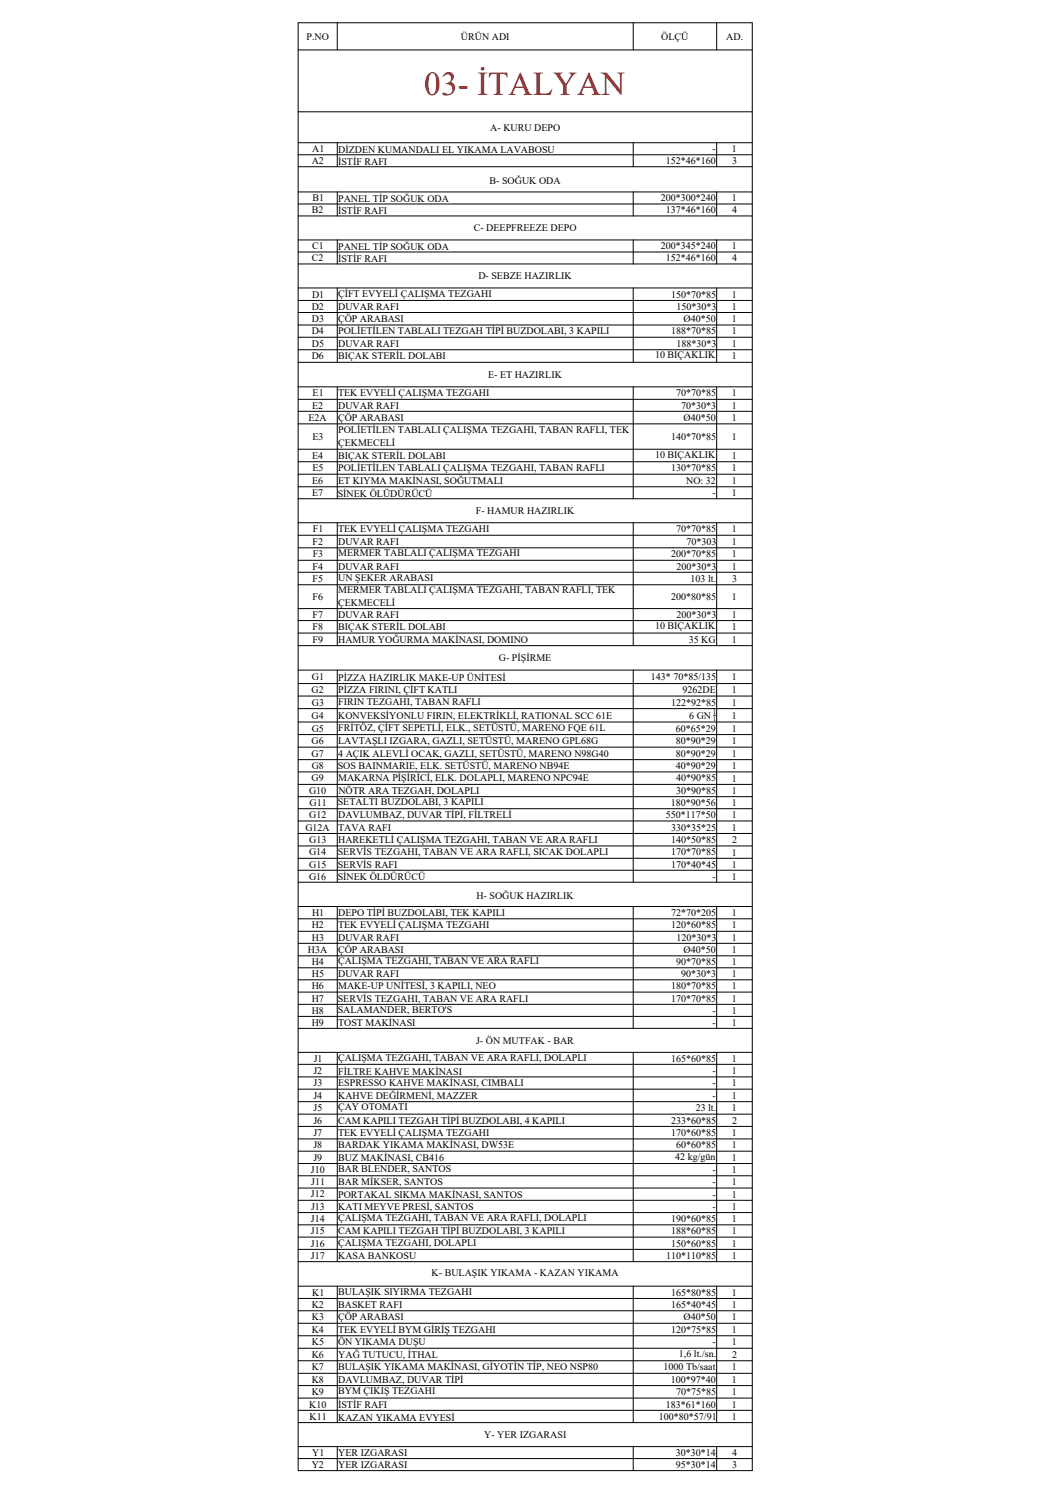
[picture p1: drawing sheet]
<svg xmlns="http://www.w3.org/2000/svg" width="594mm" height="841mm" viewBox="0 0 594 841" stroke-linecap="round" stroke-linejoin="round" font-family="sans-serif">
<defs><g id="words">
<text font-size="18.8" fill="#f00" x="239" y="53">03- İTALYAN</text>
<g font-size="5.6">
<text x="172" y="22">P.NO</text>
<text x="259" y="23">ÜRÜN ADI</text>
<text x="372" y="22">ÖLÇÜ</text>
<text x="409" y="22">AD.</text>
<text x="276" y="73">A- KURU DEPO</text>
<text x="176" y="86">A1</text>
<text x="190" y="86">DİZDEN KUMANDALI EL YIKAMA LAVABOSU</text>
<text x="401" y="86">-</text>
<text x="412" y="86">1</text>
<text x="175" y="92">A2</text>
<text x="190" y="93">İSTİF RAFI</text>
<text x="375" y="92">152*46*160</text>
<text x="412" y="92">3</text>
<text x="275" y="103">B- SOĞUK ODA</text>
<text x="176" y="113">B1</text>
<text x="190" y="114">PANEL TİP SOĞUK ODA</text>
<text x="372" y="113">200*300*240</text>
<text x="412" y="113">1</text>
<text x="176" y="120">B2</text>
<text x="190" y="120">İSTİF RAFI</text>
<text x="375" y="120">137*46*160</text>
<text x="412" y="120">4</text>
<text x="267" y="130">C- DEEPFREEZE DEPO</text>
<text x="176" y="140">C1</text>
<text x="190" y="141">PANEL TİP SOĞUK ODA</text>
<text x="372" y="140">200*345*240</text>
<text x="412" y="140">1</text>
<text x="175" y="147">C2</text>
<text x="190" y="147">İSTİF RAFI</text>
<text x="375" y="147">152*46*160</text>
<text x="412" y="147">4</text>
<text x="269" y="157">D- SEBZE HAZIRLIK</text>
<text x="176" y="167">D1</text>
<text x="190" y="167">ÇİFT EVYELİ ÇALIŞMA TEZGAHI</text>
<text x="378" y="167">150*70*85</text>
<text x="412" y="167">1</text>
<text x="175" y="174">D2</text>
<text x="190" y="174">DUVAR RAFI</text>
<text x="380" y="174">150*30*3</text>
<text x="412" y="174">1</text>
<text x="175" y="181">D3</text>
<text x="190" y="181">ÇÖP ARABASI</text>
<text x="385" y="181">Ø40*50</text>
<text x="412" y="181">1</text>
<text x="175" y="188">D4</text>
<text x="190" y="188">POLİETİLEN TABLALI TEZGAH TİPİ BUZDOLABI, 3 KAPILI</text>
<text x="378" y="188">188*70*85</text>
<text x="412" y="188">1</text>
<text x="175" y="195">D5</text>
<text x="190" y="195">DUVAR RAFI</text>
<text x="380" y="195">188*30*3</text>
<text x="412" y="195">1</text>
<text x="175" y="202">D6</text>
<text x="190" y="202">BIÇAK STERİL DOLABI</text>
<text x="369" y="202">10 BIÇAKLIK</text>
<text x="412" y="202">1</text>
<text x="275" y="213">E- ET HAZIRLIK</text>
<text x="176" y="223">E1</text>
<text x="190" y="223">TEK EVYELİ ÇALIŞMA TEZGAHI</text>
<text x="380" y="223">70*70*85</text>
<text x="412" y="223">1</text>
<text x="176" y="230">E2</text>
<text x="190" y="230">DUVAR RAFI</text>
<text x="383" y="230">70*30*3</text>
<text x="412" y="230">1</text>
<text x="174" y="237">E2A</text>
<text x="190" y="237">ÇÖP ARABASI</text>
<text x="385" y="237">Ø40*50</text>
<text x="412" y="237">1</text>
<text x="190" y="244">POLİETİLEN TABLALI ÇALIŞMA TEZGAHI, TABAN RAFLI, TEK</text>
<text x="176" y="247">E3</text>
<text x="190" y="251">ÇEKMECELİ</text>
<text x="378" y="247">140*70*85</text>
<text x="412" y="247">1</text>
<text x="369" y="258">10 BIÇAKLIK</text>
<text x="176" y="258">E4</text>
<text x="190" y="258">BIÇAK STERİL DOLABI</text>
<text x="412" y="258">1</text>
<text x="176" y="265">E5</text>
<text x="190" y="265">POLİETİLEN TABLALI ÇALIŞMA TEZGAHI, TABAN RAFLI</text>
<text x="378" y="265">130*70*85</text>
<text x="412" y="265">1</text>
<text x="176" y="272">E6</text>
<text x="190" y="272">ET KIYMA MAKİNASI, SOĞUTMALI</text>
<text x="386" y="272">NO: 32</text>
<text x="412" y="272">1</text>
<text x="176" y="279">E7</text>
<text x="190" y="280">SİNEK ÖLÜDÜRÜCÜ</text>
<text x="401" y="279">-</text>
<text x="412" y="279">1</text>
<text x="268" y="289">F- HAMUR HAZIRLIK</text>
<text x="176" y="299">F1</text>
<text x="190" y="299">TEK EVYELİ ÇALIŞMA TEZGAHI</text>
<text x="380" y="299">70*70*85</text>
<text x="412" y="299">1</text>
<text x="176" y="307">F2</text>
<text x="190" y="306">DUVAR RAFI</text>
<text x="386" y="306">70*303</text>
<text x="412" y="307">1</text>
<text x="176" y="314">F3</text>
<text x="190" y="313">MERMER TABLALI ÇALIŞMA TEZGAHI</text>
<text x="378" y="314">200*70*85</text>
<text x="412" y="314">1</text>
<text x="176" y="320">F4</text>
<text x="190" y="320">DUVAR RAFI</text>
<text x="380" y="320">200*30*3</text>
<text x="412" y="320">1</text>
<text x="176" y="327">F5</text>
<text x="190" y="327">UN ŞEKER ARABASI</text>
<text x="389" y="327">103 lt.</text>
<text x="412" y="327">3</text>
<text x="190" y="333">MERMER TABLALI ÇALIŞMA TEZGAHI, TABAN RAFLI, TEK</text>
<text x="176" y="338">F6</text>
<text x="190" y="341">ÇEKMECELİ</text>
<text x="378" y="338">200*80*85</text>
<text x="412" y="338">1</text>
<text x="176" y="348">F7</text>
<text x="190" y="348">DUVAR RAFI</text>
<text x="380" y="348">200*30*3</text>
<text x="412" y="348">1</text>
<text x="176" y="355">F8</text>
<text x="190" y="354">BIÇAK STERİL DOLABI</text>
<text x="369" y="354">10 BIÇAKLIK</text>
<text x="412" y="355">1</text>
<text x="176" y="362">F9</text>
<text x="190" y="362">HAMUR YOĞURMA MAKİNASI, DOMINO</text>
<text x="387" y="362">35 KG</text>
<text x="412" y="362">1</text>
<text x="281" y="372">G- PİŞİRME</text>
<text x="176" y="383">G1</text>
<text x="190" y="383">PİZZA HAZIRLIK MAKE-UP ÜNİTESİ</text>
<text x="366" y="383">143* 70*85/135</text>
<text x="412" y="383">1</text>
<text x="175" y="390">G2</text>
<text x="190" y="390">PİZZA FIRINI, ÇİFT KATLI</text>
<text x="384" y="390">9262DE</text>
<text x="412" y="390">1</text>
<text x="175" y="397">G3</text>
<text x="190" y="397">FIRIN TEZGAHI, TABAN RAFLI</text>
<text x="378" y="397">122*92*85</text>
<text x="412" y="397">1</text>
<text x="175" y="404">G4</text>
<text x="190" y="404">KONVEKSİYONLU FIRIN, ELEKTRİKLİ, RATIONAL SCC 61E</text>
<text x="388" y="404">6 GN</text>
<text x="412" y="404">1</text>
<text x="175" y="412">G5</text>
<text x="190" y="412">FRİTÖZ, ÇİFT SEPETLİ, ELK., SETÜSTÜ, MARENO FQE 61L</text>
<text x="380" y="412">60*65*29</text>
<text x="412" y="412">1</text>
<text x="175" y="419">G6</text>
<text x="190" y="419">LAVTAŞLI IZGARA, GAZLI, SETÜSTÜ, MARENO GPL68G</text>
<text x="380" y="419">80*90*29</text>
<text x="412" y="419">1</text>
<text x="175" y="426">G7</text>
<text x="190" y="426">4 AÇIK ALEVLİ OCAK, GAZLI, SETÜSTÜ, MARENO N98G40</text>
<text x="380" y="426">80*90*29</text>
<text x="412" y="426">1</text>
<text x="175" y="433">G8</text>
<text x="190" y="433">SOS BAINMARIE, ELK. SETÜSTÜ, MARENO NB94E</text>
<text x="380" y="433">40*90*29</text>
<text x="412" y="433">1</text>
<text x="175" y="440">G9</text>
<text x="190" y="440">MAKARNA PİŞİRİCİ, ELK. DOLAPLI, MARENO NPC94E</text>
<text x="380" y="440">40*90*85</text>
<text x="412" y="440">1</text>
<text x="174" y="447">G10</text>
<text x="190" y="447">NÖTR ARA TEZGAH, DOLAPLI</text>
<text x="380" y="447">30*90*85</text>
<text x="412" y="447">1</text>
<text x="174" y="453">G11</text>
<text x="190" y="453">SETALTI BUZDOLABI, 3 KAPILI</text>
<text x="377" y="453">180*90*56</text>
<text x="412" y="453">1</text>
<text x="174" y="460">G12</text>
<text x="190" y="460">DAVLUMBAZ, DUVAR TİPİ, FİLTRELİ</text>
<text x="375" y="460">550*117*50</text>
<text x="412" y="460">1</text>
<text x="172" y="467">G12A</text>
<text x="190" y="467">TAVA RAFI</text>
<text x="378" y="467">330*35*25</text>
<text x="412" y="467">1</text>
<text x="174" y="474">G13</text>
<text x="190" y="474">HAREKETLİ ÇALIŞMA TEZGAHI, TABAN VE ARA RAFLI</text>
<text x="378" y="474">140*50*85</text>
<text x="412" y="474">2</text>
<text x="174" y="481">G14</text>
<text x="190" y="481">SERVİS TEZGAHI, TABAN VE ARA RAFLI, SICAK DOLAPLI</text>
<text x="378" y="481">170*70*85</text>
<text x="412" y="481">1</text>
<text x="174" y="488">G15</text>
<text x="190" y="489">SERVİS RAFI</text>
<text x="378" y="488">170*40*45</text>
<text x="412" y="488">1</text>
<text x="174" y="495">G16</text>
<text x="190" y="495">SİNEK ÖLDÜRÜCÜ</text>
<text x="401" y="495">-</text>
<text x="412" y="495">1</text>
<text x="268" y="506">H- SOĞUK HAZIRLIK</text>
<text x="176" y="515">H1</text>
<text x="190" y="515">DEPO TİPİ BUZDOLABI, TEK KAPILI</text>
<text x="378" y="515">72*70*205</text>
<text x="412" y="515">1</text>
<text x="175" y="522">H2</text>
<text x="190" y="522">TEK EVYELİ ÇALIŞMA TEZGAHI</text>
<text x="378" y="522">120*60*85</text>
<text x="412" y="522">1</text>
<text x="175" y="529">H3</text>
<text x="190" y="529">DUVAR RAFI</text>
<text x="380" y="529">120*30*3</text>
<text x="412" y="529">1</text>
<text x="173" y="536">H3A</text>
<text x="190" y="536">ÇÖP ARABASI</text>
<text x="385" y="536">Ø40*50</text>
<text x="412" y="536">1</text>
<text x="175" y="543">H4</text>
<text x="190" y="542">ÇALIŞMA TEZGAHI, TABAN VE ARA RAFLI</text>
<text x="380" y="543">90*70*85</text>
<text x="412" y="543">1</text>
<text x="175" y="550">H5</text>
<text x="190" y="550">DUVAR RAFI</text>
<text x="383" y="550">90*30*3</text>
<text x="412" y="550">1</text>
<text x="175" y="557">H6</text>
<text x="190" y="557">MAKE-UP UNİTESİ, 3 KAPILI, NEO</text>
<text x="378" y="557">180*70*85</text>
<text x="412" y="557">1</text>
<text x="175" y="563">H7</text>
<text x="190" y="563">SERVİS TEZGAHI, TABAN VE ARA RAFLI</text>
<text x="378" y="563">170*70*85</text>
<text x="412" y="563">1</text>
<text x="190" y="570">SALAMANDER, BERTO'S</text>
<text x="175" y="570">H8</text>
<text x="401" y="570">-</text>
<text x="412" y="570">1</text>
<text x="175" y="577">H9</text>
<text x="190" y="577">TOST MAKİNASI</text>
<text x="401" y="577">-</text>
<text x="412" y="577">1</text>
<text x="268" y="588">J- ÖN MUTFAK - BAR</text>
<text x="176" y="597">J1</text>
<text x="190" y="597">ÇALIŞMA TEZGAHI, TABAN VE ARA RAFLI, DOLAPLI</text>
<text x="378" y="597">165*60*85</text>
<text x="412" y="597">1</text>
<text x="176" y="604">J2</text>
<text x="190" y="605">FİLTRE KAHVE MAKİNASI</text>
<text x="401" y="604">-</text>
<text x="412" y="604">1</text>
<text x="176" y="611">J3</text>
<text x="190" y="611">ESPRESSO KAHVE MAKİNASI, CIMBALI</text>
<text x="401" y="611">-</text>
<text x="412" y="611">1</text>
<text x="176" y="618">J4</text>
<text x="190" y="618">KAHVE DEĞİRMENİ, MAZZER</text>
<text x="401" y="618">-</text>
<text x="412" y="618">1</text>
<text x="176" y="625">J5</text>
<text x="190" y="625">ÇAY OTOMATI</text>
<text x="391" y="625">23 lt.</text>
<text x="412" y="625">1</text>
<text x="176" y="632">J6</text>
<text x="190" y="632">CAM KAPILI TEZGAH TİPİ BUZDOLABI, 4 KAPILI</text>
<text x="378" y="632">233*60*85</text>
<text x="412" y="632">2</text>
<text x="176" y="639">J7</text>
<text x="190" y="639">TEK EVYELİ ÇALIŞMA TEZGAHI</text>
<text x="378" y="639">170*60*85</text>
<text x="412" y="639">1</text>
<text x="176" y="646">J8</text>
<text x="190" y="646">BARDAK YIKAMA MAKİNASI, DW53E</text>
<text x="380" y="646">60*60*85</text>
<text x="412" y="646">1</text>
<text x="176" y="653">J9</text>
<text x="190" y="653">BUZ MAKİNASI, CB416</text>
<text x="380" y="652">42 kg/gün</text>
<text x="412" y="653">1</text>
<text x="175" y="660">J10</text>
<text x="190" y="659">BAR BLENDER, SANTOS</text>
<text x="401" y="660">-</text>
<text x="412" y="660">1</text>
<text x="175" y="667">J11</text>
<text x="190" y="667">BAR MİKSER, SANTOS</text>
<text x="401" y="667">-</text>
<text x="412" y="667">1</text>
<text x="175" y="674">J12</text>
<text x="190" y="674">PORTAKAL SIKMA MAKİNASI, SANTOS</text>
<text x="401" y="674">-</text>
<text x="412" y="674">1</text>
<text x="175" y="681">J13</text>
<text x="190" y="681">KATI MEYVE PRESİ, SANTOS</text>
<text x="401" y="681">-</text>
<text x="412" y="681">1</text>
<text x="175" y="687">J14</text>
<text x="190" y="687">ÇALIŞMA TEZGAHI, TABAN VE ARA RAFLI, DOLAPLI</text>
<text x="378" y="687">190*60*85</text>
<text x="412" y="687">1</text>
<text x="175" y="694">J15</text>
<text x="190" y="694">CAM KAPILI TEZGAH TİPİ BUZDOLABI, 3 KAPILI</text>
<text x="378" y="694">188*60*85</text>
<text x="412" y="694">1</text>
<text x="175" y="701">J16</text>
<text x="190" y="701">ÇALIŞMA TEZGAHI, DOLAPLI</text>
<text x="378" y="701">150*60*85</text>
<text x="412" y="701">1</text>
<text x="175" y="708">J17</text>
<text x="190" y="708">KASA BANKOSU</text>
<text x="375" y="708">110*110*85</text>
<text x="412" y="708">1</text>
<text x="243" y="718">K- BULAŞIK YIKAMA - KAZAN YIKAMA</text>
<text x="176" y="729">K1</text>
<text x="190" y="728">BULAŞIK SIYIRMA TEZGAHI</text>
<text x="378" y="729">165*80*85</text>
<text x="412" y="729">1</text>
<text x="175" y="736">K2</text>
<text x="190" y="736">BASKET RAFI</text>
<text x="378" y="736">165*40*45</text>
<text x="412" y="736">1</text>
<text x="175" y="743">K3</text>
<text x="190" y="743">ÇÖP ARABASI</text>
<text x="385" y="743">Ø40*50</text>
<text x="412" y="743">1</text>
<text x="175" y="750">K4</text>
<text x="190" y="750">TEK EVYELİ BYM GİRİŞ TEZGAHI</text>
<text x="378" y="750">120*75*85</text>
<text x="412" y="750">1</text>
<text x="175" y="757">K5</text>
<text x="190" y="757">ÖN YIKAMA DUŞU</text>
<text x="401" y="757">-</text>
<text x="412" y="757">1</text>
<text x="175" y="764">K6</text>
<text x="190" y="764">YAĞ TUTUCU, İTHAL</text>
<text x="382" y="763">1,6 lt./sn.</text>
<text x="412" y="764">2</text>
<text x="175" y="771">K7</text>
<text x="190" y="771">BULAŞIK YIKAMA MAKİNASI, GİYOTİN TİP, NEO NSP80</text>
<text x="373" y="771">1000 Tb/saat</text>
<text x="412" y="771">1</text>
<text x="175" y="778">K8</text>
<text x="190" y="778">DAVLUMBAZ, DUVAR TİPİ</text>
<text x="377" y="778">100*97*40</text>
<text x="412" y="778">1</text>
<text x="175" y="785">K9</text>
<text x="190" y="784">BYM ÇIKIŞ TEZGAHI</text>
<text x="380" y="785">70*75*85</text>
<text x="412" y="785">1</text>
<text x="174" y="792">K10</text>
<text x="375" y="792">183*61*160</text>
<text x="412" y="792">1</text>
<text x="190" y="792">İSTİF RAFI</text>
<text x="174" y="799">K11</text>
<text x="190" y="799">KAZAN YIKAMA EVYESİ</text>
<text x="371" y="799">100*80*57/91</text>
<text x="412" y="799">1</text>
<text x="272" y="809">Y- YER IZGARASI</text>
<text x="176" y="819">Y1</text>
<text x="190" y="819">YER IZGARASI</text>
<text x="380" y="819">30*30*14</text>
<text x="412" y="819">4</text>
<text x="175" y="826">Y2</text>
<text x="190" y="826">YER IZGARASI</text>
<text x="380" y="826">95*30*14</text>
<text x="412" y="826">3</text>
</g>
<g font-size="3.9">
<text x="401" y="402">1</text>
<text x="401" y="405">1</text>
</g>
</g></defs>
<!-- layer: 0 -->
<g fill="none" stroke="#000" stroke-width=".56">
<path d="M168 13h255v814h-255zM190 13v15M356 13v15M403 13v15M168 28h255M168 63h255M168 80h255M168 87h255M168 94h255M190 80v14M356 80v14M403 80v14"/>
<path d="M168 108h255M168 115h255M190 108v13M356 108v13M403 108v13M168 121h255M168 135h255M190 135v13M356 135v13M403 135v13M168 142h255M168 148h255"/>
<path d="M168 162h255M168 169h255M168 176h255M190 162v42M356 162v42M403 162v42M168 183h255M168 190h255M168 197h255M168 204h255M168 218h255M190 218v63"/>
<path d="M356 218v63M403 218v63M168 225h255M168 231h255M168 238h255M168 253h255M168 260h255M168 267h255M168 274h255M168 281h255M168 294h255M190 294v69"/>
<path d="M356 294v69M403 294v69M168 301h255M168 308h255M168 315h255M168 322h255M168 329h255M168 342h255M168 349h255M168 356h255M168 363h255M168 377h255"/>
<path d="M190 377v119M356 377v119M403 377v119M168 385h255M168 392h255M168 399h255M168 406h255M168 413h255M401 402h2M168 420h255M168 427h255M168 434h255"/>
<path d="M168 441h255M168 448h255M168 455h255M168 462h255M168 469h255M168 476h255M168 483h255M168 490h255M168 496h255M168 510h255M168 517h255M190 510v69"/>
<path d="M356 510v69M403 510v69M168 524h255M168 531h255M168 538h255M168 544h255M168 551h255M168 558h255M168 565h255M168 572h255M168 579h255M168 592h255"/>
<path d="M168 599h255M190 592v118M356 592v118M403 592v118M168 606h255M168 613h255M168 620h255M168 627h255M168 634h255M168 641h255M168 648h255M168 655h255"/>
<path d="M168 661h255M168 668h255M168 675h255M168 682h255M168 689h255M168 696h255M168 703h255M168 710h255M168 724h255M168 730h255M168 737h255M190 724v76"/>
<path d="M356 724v76M403 724v76M168 744h255M168 751h255M168 758h255M168 765h255M168 773h255M168 779h255M168 786h255M168 793h255M168 800h255M168 814h255"/>
<path d="M190 814v13M356 814v13M403 814v13M168 821h255"/>
</g>
<use href="#words"/>
</svg>
